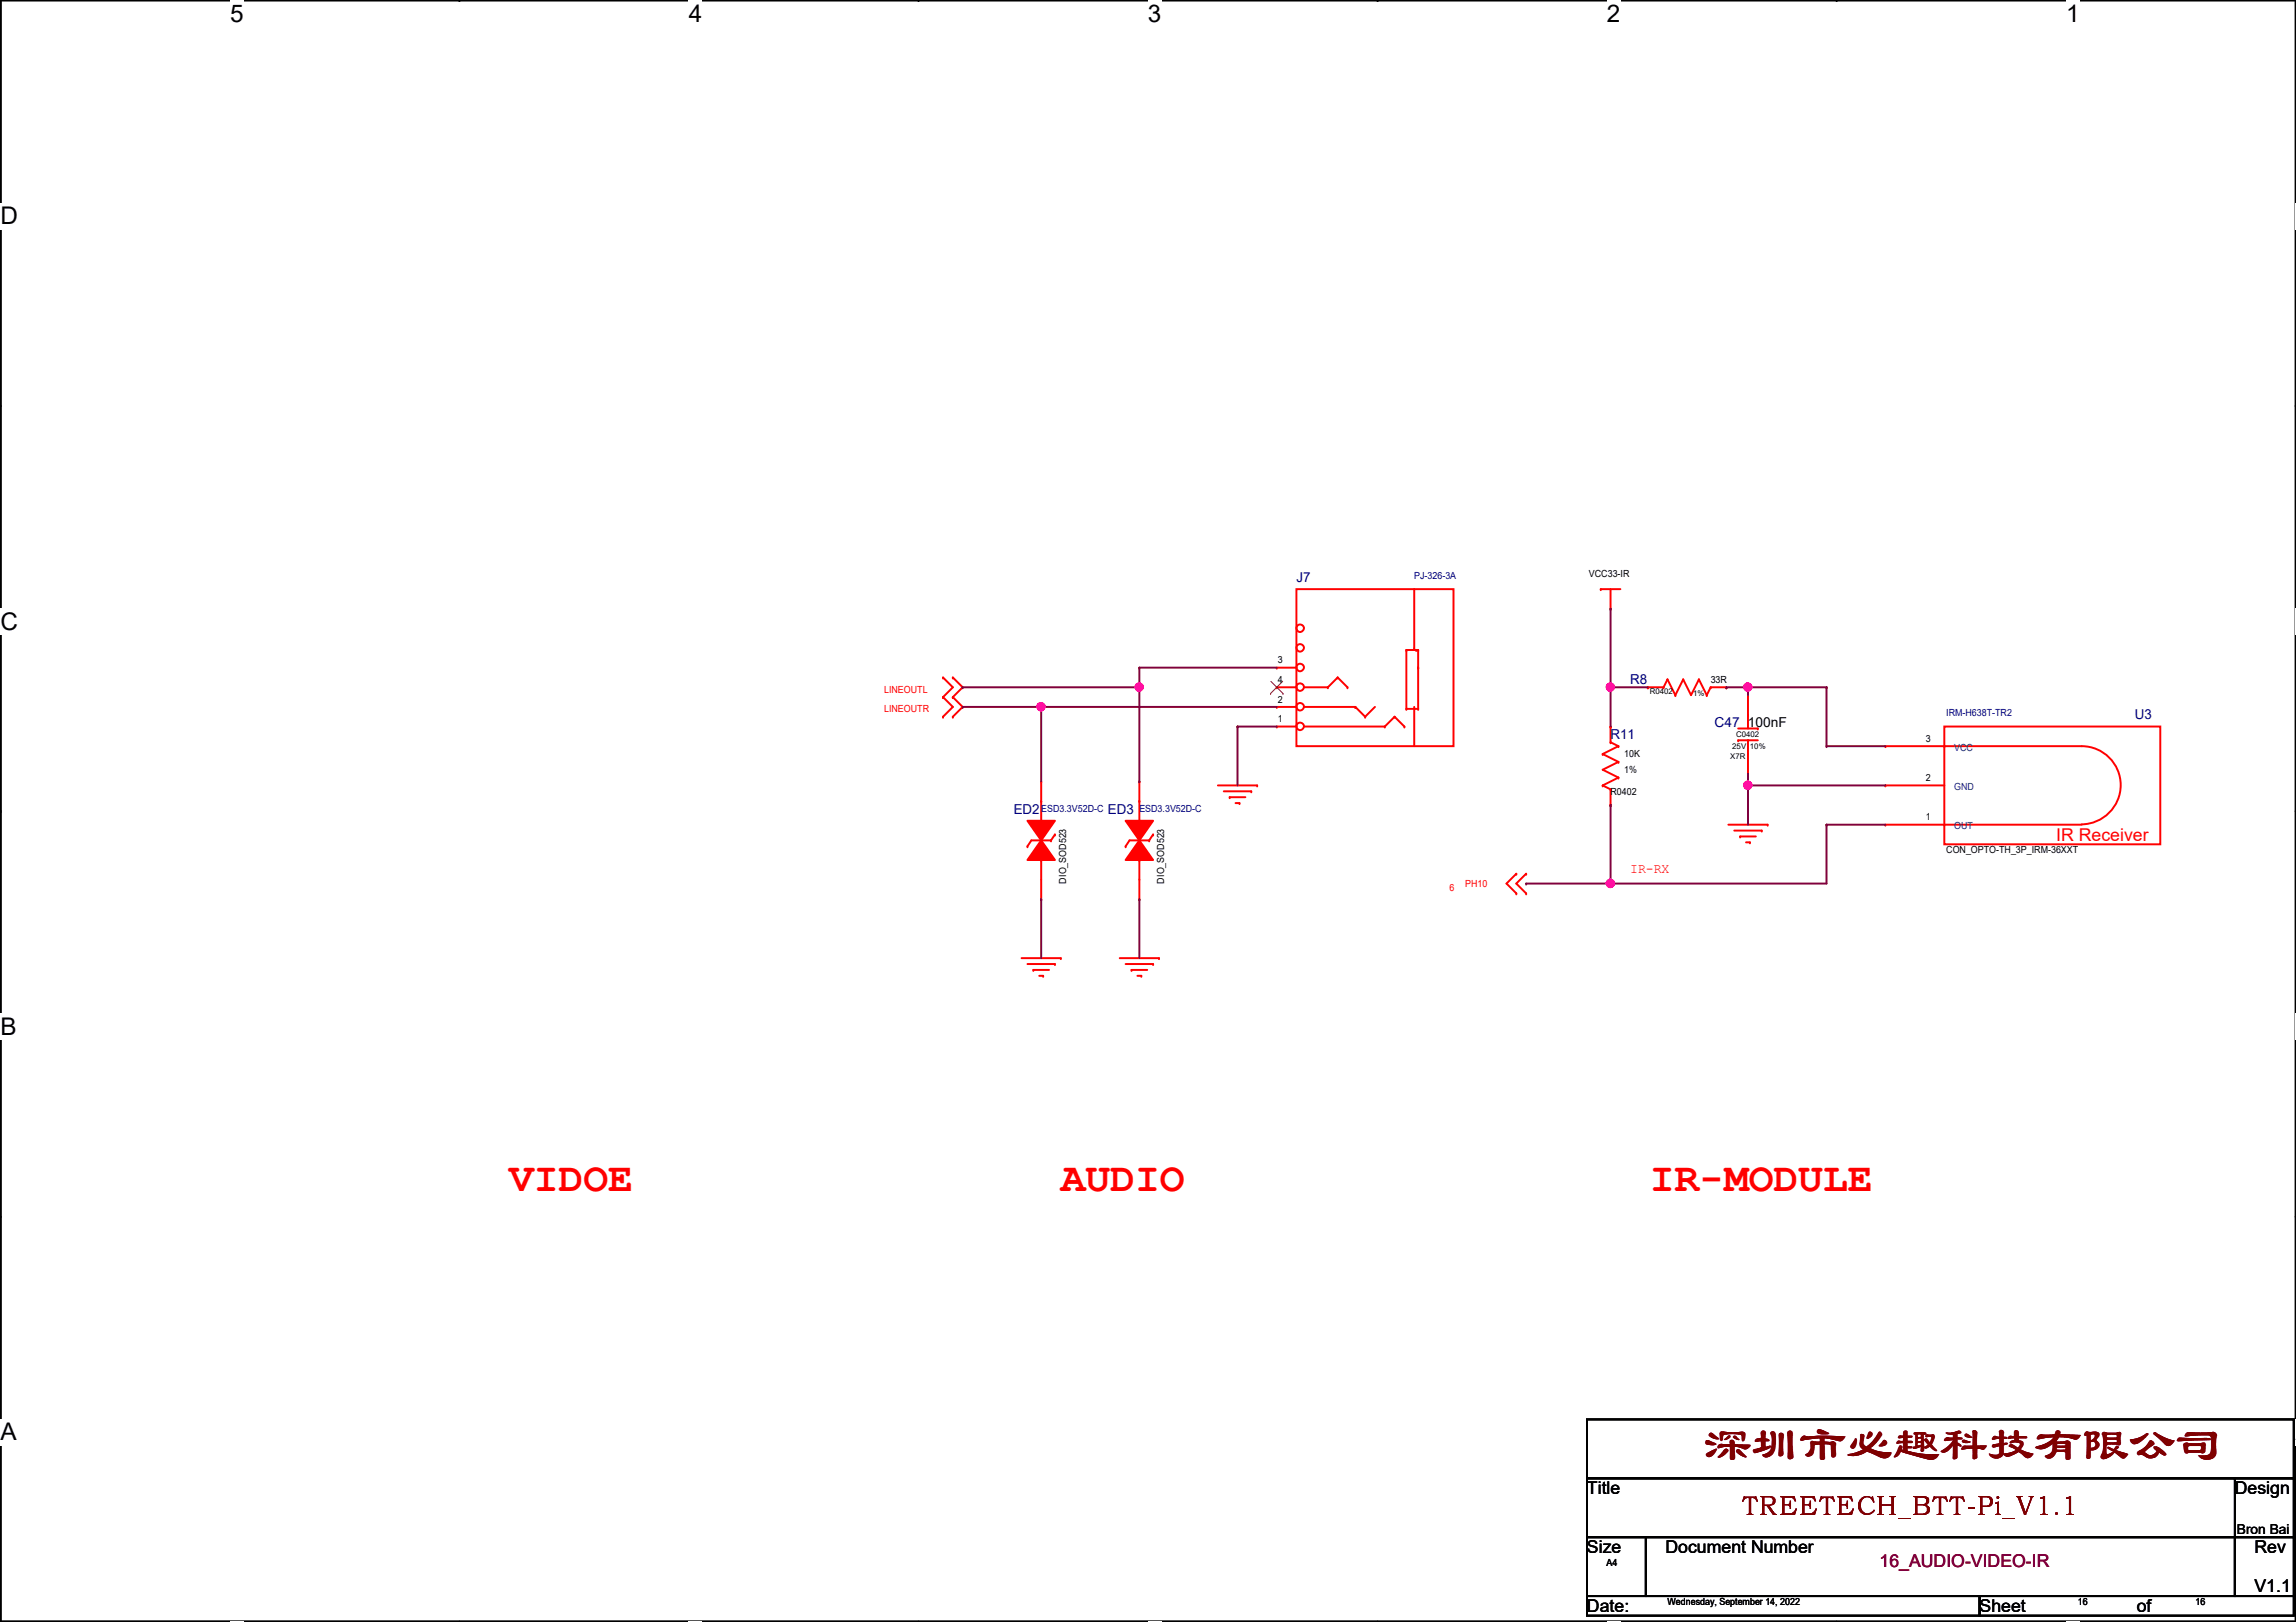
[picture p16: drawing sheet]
<svg xmlns="http://www.w3.org/2000/svg" width="297mm" height="210mm" viewBox="0 0 297 210" stroke-linecap="round" stroke-linejoin="round" font-family="sans-serif">
<defs><g id="words">
<text font-size="6.1" fill="#7f0000" x="220.6" y="188.9">深圳市必趣科技有限公司</text>
<g font-size="5.3" fill="#f00">
<text x="65.9" y="154.1">VIDOE</text>
<text x="137.2" y="154.1">AUDIO</text>
<text x="213.4" y="154.1">IR-MODULE</text>
</g>
<text font-size="3.5" fill="#7f0000" x="225.4" y="196.1">TREETECH_BTT-Pi_V1.1</text>
<g font-size="3.1">
<text x="29.8" y="2.8">5</text>
<text x="89.1" y="2.8">4</text>
<text x="148.5" y="2.8">3</text>
<text x="207.9" y="2.8">2</text>
<text x="267.3" y="2.8">1</text>
<text x=".1" y="29">D</text>
<text x=".1" y="81.5">C</text>
<text x=".1" y="133.9">B</text>
<text x=".1" y="186.4">A</text>
<text x="297" y="186.4">A</text>
</g>
<text font-size="2.3" fill="#f00" x="266" y="108.8">IR Receiver</text>
<g font-size="2.3">
<text x="205.3" y="193.4">Title</text>
<text x="289.1" y="193.4">Design</text>
<text x="205.3" y="201">Size</text>
<text x="215.5" y="201">Document Number</text>
<text x="291.7" y="201">Rev</text>
<text x="205.3" y="208.6">Date:</text>
<text x="256.1" y="208.6">Sheet</text>
<text x="276.4" y="208.6">of</text>
<text x="291.7" y="206.1">V1.1</text>
</g>
<text font-size="2.3" fill="#7f003f" x="243.2" y="202.8">16_AUDIO-VIDEO-IR</text>
<g font-size="1.8" fill="#00007f">
<text x="167.7" y="75.3">J7</text>
<text x="210.9" y="88.5">R8</text>
<text x="208.4" y="95.6">R11</text>
<text x="221.8" y="94.1">C47</text>
<text x="276.2" y="93.1">U3</text>
<text x="131.1" y="105.3">ED2</text>
<text x="143.3" y="105.3">ED3</text>
</g>
<g font-size="1.8">
<text x="226.1" y="94.1">100nF</text>
<text x="289.4" y="198.5">Bron Bai</text>
</g>
<text font-size="1.8" fill="#f00" x="210.9" y="112.9">IR-RX</text>
<g font-size="1.3" fill="#00007f">
<text x="183" y="74.9">PJ-326-3A</text>
<text x="251.8" y="92.7">IRM-H638T-TR2</text>
<text x="134.7" y="105.1">ESD3.3V52D-C</text>
<text x="147.4" y="105.1">ESD3.3V52D-C</text>
</g>
<g font-size="1.3">
<text x="205.6" y="74.6">VCC33-IR</text>
<text x="165.3" y="85.9">3</text>
<text x="165.3" y="88.4">4</text>
<text x="221.3" y="88.3">33R</text>
<text x="165.3" y="90.9">2</text>
<text x="165.3" y="93.5">1</text>
<text x="210.1" y="98">10K</text>
<text x="210.1" y="100">1%</text>
<text x="249.1" y="96">3</text>
<text x="249.1" y="101.1">2</text>
<text x="208.4" y="102.8">R0402</text>
<text x="249.1" y="106.2">1</text>
<text x="251.8" y="110.4">CON_OPTO-TH_3P_IRM-36XXT</text>
<text x="137.9" y="114.3" transform="rotate(-90 137.9 114.3)">DIO_SOD523</text>
<text x="150.6" y="114.3" transform="rotate(-90 150.6 114.3)">DIO_SOD523</text>
<text x="207.9" y="202.6">A4</text>
<text x="215.7" y="207.7">Wednesday, September 14, 2022</text>
<text x="268.8" y="207.7">16</text>
<text x="284.1" y="207.7">16</text>
</g>
<g font-size="1.3" fill="#f00">
<text x="114.4" y="89.6">LINEOUTL</text>
<text x="114.4" y="92.2">LINEOUTR</text>
<text x="187.5" y="115.3">6</text>
<text x="189.6" y="114.8">PH10</text>
</g>
<g font-size="1.3" fill="#003f7f">
<text x="252.8" y="97.2">VCC</text>
<text x="252.8" y="107.3">OUT</text>
<text x="252.8" y="102.2">GND</text>
</g>
<g font-size="1">
<text x="213.4" y="89.8">R0402</text>
<text x="219" y="90.1">1%</text>
<text x="224.6" y="95.4">C0402</text>
<text x="223.9" y="98.2">X7R</text>
<text x="224.1" y="96.9">25V 10%</text>
</g>
</g></defs>
<path d="M.1 0h296.9v209.8h-296.9z" fill="none" stroke="#000" stroke-width=".25"/>
<g fill="#fff">
<path d="M29.8 0h1.7v3.5h-1.7z"/>
<path d="M29.8 209.8h1.7v.1h-1.7z"/>
</g>
<path d="M59.4 0h.1M59.4 209.8h.1" fill="none" stroke="#000" stroke-width=".25"/>
<g fill="#fff">
<path d="M89.1 0h1.7v3.5h-1.7z"/>
<path d="M89.1 209.8h1.7v.1h-1.7z"/>
</g>
<path d="M118.8 0h.1M118.8 209.8h.1" fill="none" stroke="#000" stroke-width=".25"/>
<g fill="#fff">
<path d="M148.5 0h1.7v3.5h-1.7z"/>
<path d="M148.5 209.8h1.7v.1h-1.7z"/>
</g>
<path d="M178.2 0h.1M178.2 209.8h.1" fill="none" stroke="#000" stroke-width=".25"/>
<g fill="#fff">
<path d="M207.9 0h1.7v3.5h-1.7z"/>
<path d="M207.9 209.8h1.7v.1h-1.7z"/>
</g>
<path d="M237.6 0h.1M237.6 209.8h.1" fill="none" stroke="#000" stroke-width=".25"/>
<g fill="#fff">
<path d="M267.3 0h1.7v3.5h-1.7z"/>
<path d="M267.3 209.8h1.7v.1h-1.7z"/>
<path d="M.1 26.2h2.2v3.5h-2.2z"/>
<path d="M297 26.2h.1v3.5h-.1z"/>
<path d="M.1 78.7h2.2v3.5h-2.2z"/>
<path d="M297 78.7h.1v3.5h-.1z"/>
</g>
<path d="M.1 52.5h.1M297 52.5h.1" fill="none" stroke="#000" stroke-width=".25"/>
<g fill="#fff">
<path d="M.1 131.1h2.1v3.5h-2.1z"/>
<path d="M297 131.1h.1v3.5h-.1z"/>
</g>
<path d="M.1 104.9h.1M297 104.9h.1" fill="none" stroke="#000" stroke-width=".25"/>
<g fill="#fff">
<path d="M.1 183.6h2.1v3.5h-2.1z"/>
<path d="M297 183.6h.1v3.5h-.1z"/>
</g>
<path d="M.1 157.4h.1M297 157.4h.1M205.3 183.7h91.5v7.6h-91.5zM205.3 191.3h91.5v7.6h-91.5zM205.3 198.9h7.6v7.6h-7.6zM212.9 198.9h76.2v7.6h-76.2zM289.1 198.9h7.7v7.6h-7.7zM289.1 191.3h.1M289.1 191.3v7.6M205.3 206.5h50.8v2.6h-50.8zM256.1 206.5h40.7v2.6h-40.7z" fill="none" stroke="#000" stroke-width=".25"/>
<g fill="none" stroke="#f00" stroke-width=".25">
<path d="M167.7 76.2h20.3v20.4h-20.3zM183 76.2v7.7M207.1 76.2h.1M207.1 76.2h2.5M208.4 78.8h.1M208.4 76.2v2.6M122 87.7h.1M122 90.2h.1M122 92.8h.1M122 87.7l1.3 1.2-1.3 1.3M122 90.2l1.3 1.3-1.3 1.3M123.3 90.2h.1"/>
<path d="M123.3 87.7h.1M123.3 92.8h.1M123.3 87.7l1.2 1.2-1.2 1.3M123.3 90.2l1.2 1.3-1.2 1.3M165.2 86.4h.1M165.2 91.5h.1M165.2 94h.1M165.2 88.9h.1M165.2 88.9h2.5M165.2 91.5h2.5M165.2 94h2.5M165.2 86.4h2.5"/>
<path d="M168.7 88.9h3.1M168.7 91.5h6.6M168.7 94h10.5M171.8 88.9h.1M173.1 87.7h.1M173.1 87.7l-1.3 1.2M173.1 87.7l1.2 1.2M174.3 88.9h.1M175.3 91.5h.1M175.3 91.5l1.3 1.3M176.6 92.8h.1M177.9 91.5l-1.3 1.3"/>
<path d="M179.2 94h.1M180.4 92.8h.1M180.4 92.8l-1.2 1.2M180.4 92.8l1.3 1.2M181.7 94h.1M181.9 84.1h.1M181.9 91.7h.1M181.9 84.1h1.6M181.9 84.1v7.6M181.9 91.7h1.6M183 83.9h.1M183 91.5v5.1"/>
<path d="M183.2 84.1h.1M183.5 91.7h.1M183.5 86.4h.1M183.5 84.1h.1M183.5 84.1v7.6M213.2 88.9h.1M213.2 88.9h2M215.2 88.9h.1M215.7 87.9h.1M215.7 87.9l-.5 1M215.7 87.9l1 2.1M216.7 90h.1"/>
<path d="M217.8 87.9h.1M217.8 87.9l-1.1 2.1M217.8 87.9l1 2.1 1-2.1M219.8 87.9h.1M219.8 87.9l1 2.1M220.8 90h.1M221.3 88.9h.1M221.3 88.9h2M221.3 88.9l-.5 1.1M223.3 88.9h.1M133.4 108.8h2.6M134.7 111.3h.1"/>
<path d="M134.7 103.7h.1M134.7 103.7v2.5M134.7 111.3v2.5M136 108.8h.1M157.6 101.6h5M158.3 102.4h3.6M159.1 103.2h.1M159.1 103.2h2M159.8 103.9h.6M160.4 103.9h.1M161.9 102.4h.1M162.6 101.6h.1"/>
<path d="M196.2 115.6h.1M196.2 113.1h.1M196.2 113.1l-1.3 1.2 1.3 1.3M197.4 115.6h.1M197.4 113.1h.1M197.4 113.1l-1.2 1.2 1.2 1.3M223.6 106.7h5.1M224.4 107.5h3.5M225.1 108.2h.1M225.1 108.2h2.1M225.9 109h.5M226.4 109h.1"/>
<path d="M227.9 107.5h.1M228.7 106.7h.1M132.2 124h5M132.9 124.8h3.6M133.7 125.5h.1M133.7 125.5h2M134.4 126.3h.6M135 126.3h.1M136.5 124.8h.1M137.2 124h.1M144.9 124h5M145.6 124.8h3.6"/>
<path d="M146.4 125.5h.1M146.4 125.5h2M147.1 126.3h.6M147.7 126.3h.1M149.2 124.8h.1M149.9 124h.1"/>
<circle cx="168.2" cy="88.9" r=".49"/>
<circle cx="168.2" cy="81.3" r=".49"/>
<circle cx="168.2" cy="83.8" r=".49"/>
<circle cx="168.2" cy="91.5" r=".49"/>
<circle cx="168.2" cy="94" r=".49"/>
<circle cx="168.2" cy="86.4" r=".49"/>
</g>
<path d="M164.4 89.7h.1M164.4 88.2l1.6 1.5M165.9 88.2l-1.5 1.5M166 89.7h.1" fill="none" stroke="#7f3f00" stroke-width=".13"/>
<path d="M134.7 108.8l1.8 2.5h-3.6z" fill-rule="evenodd" fill="#f00"/>
<path d="M132.9 109.5h.1M133.4 108.8l-.5 .7M134.7 108.8l1.8 2.5h-3.6zM136.5 108h.1M136.5 108l-.5 .8" fill="none" stroke="#f00" stroke-width=".25"/>
<path d="M132.9 106.2h3.6l-1.8 2.6z" fill-rule="evenodd" fill="#f00"/>
<g fill="none" stroke="#f00" stroke-width=".25">
<path d="M207.3 97.6h.1M207.3 97.6l2.1 1M208.4 94h.1M208.4 96.1h.1M208.4 94v2.1M208.4 96.1l1 .5M209.4 96.6h.1M209.4 98.6h.1M209.4 96.6l-2.1 1M209.4 98.6l-2.1 1 2.1 1M224.9 95.8h.1M224.9 95.8h2.5"/>
<path d="M224.9 94.3h2.5M226.1 92.5h.1M226.1 95.8h.1M226.1 90h.1M226.1 90v4.3M226.1 95.8v4.3M227.4 94.3h.1M243.9 96.6h25.4a5.1 5.1 0 0 1 5.1 5 5.1 5.1 0 0 1-5.1 5.1M243.9 96.6h.1M251.5 94h28v15.3h-28zM251.5 96.6h.1M132.9 106.2h3.6l-1.8 2.6z"/>
<path d="M134.7 116.4h.1M134.7 101.1h.1M134.7 101.1v2.6M134.7 113.8v2.6M146.1 108.8h2.6M147.4 111.3h.1M147.4 103.7h.1M147.4 103.7v2.5M147.4 111.3v2.5M148.7 108.8h.1M207.3 101.6h.1M207.3 101.6l1.1 .6"/>
<path d="M208.4 104.2h.1M208.4 102.2h.1M208.4 102.2v2M209.4 100.6h.1M209.4 100.6l-2.1 1M226.1 100.1h.1M243.9 106.7h.1M243.9 101.6h.1M243.9 106.7h25.4M243.9 101.6h7.6M251.5 106.7h.1"/>
</g>
<path d="M147.4 108.8l1.8 2.5h-3.6z" fill-rule="evenodd" fill="#f00"/>
<path d="M145.6 109.5h.1M146.1 108.8l-.5 .7M147.4 108.8l1.8 2.5h-3.6zM149.2 108h.1M149.2 108l-.5 .8" fill="none" stroke="#f00" stroke-width=".25"/>
<path d="M145.6 106.2h3.6l-1.8 2.6z" fill-rule="evenodd" fill="#f00"/>
<path d="M145.6 106.2h3.6l-1.8 2.6zM147.4 116.4h.1M147.4 101.1h.1M147.4 101.1v2.6M147.4 113.8v2.6" fill="none" stroke="#f00" stroke-width=".25"/>
<g fill="none" stroke="#7f003f" stroke-width=".25">
<path d="M124.5 91.5h.1M124.5 88.9h.1M124.5 91.5h40.7M124.5 88.9h22.9v12.2M134.7 91.5h.1M134.7 91.5v9.6M160.1 94h.1M160.1 94h5.1M134.7 116.4h.1M134.7 116.4v7.6M147.4 116.4h.1M147.4 101.1h.1"/>
<path d="M147.4 116.4v7.6"/>
</g>
<circle cx="134.7" cy="91.5" r=".49" fill="#f0f"/>
<circle cx="134.7" cy="91.5" r=".49" fill="none" stroke="#f0f" stroke-width=".25"/>
<path d="M160.1 94h.1M160.1 94v7.6M208.4 88.9h.1M208.4 88.9v5.1M197.4 114.3h.1M197.4 114.3h11" fill="none" stroke="#7f003f" stroke-width=".25"/>
<circle cx="208.3" cy="88.9" r=".49" fill="#f0f"/>
<circle cx="208.3" cy="88.9" r=".49" fill="none" stroke="#f0f" stroke-width=".25"/>
<path d="M208.4 104.2h.1M208.4 104.2v10.1" fill="none" stroke="#7f003f" stroke-width=".25"/>
<circle cx="208.3" cy="114.3" r=".49" fill="#f0f"/>
<circle cx="208.3" cy="114.3" r=".49" fill="none" stroke="#f0f" stroke-width=".25"/>
<path d="M208.4 78.8h.1M208.4 78.8v10.1M208.4 88.9h.1M208.4 88.9h4.8M223.3 88.9h.1M223.3 88.9h2.8M226.1 101.6h.1M226.1 101.6v5.1" fill="none" stroke="#7f003f" stroke-width=".25"/>
<circle cx="226.1" cy="101.6" r=".49" fill="#f0f"/>
<circle cx="226.1" cy="101.6" r=".49" fill="none" stroke="#f0f" stroke-width=".25"/>
<g fill="none" stroke="#7f003f" stroke-width=".25">
<path d="M226.1 88.9h.1M226.1 88.9v1.1M236.3 88.9h.1M236.3 96.6h.1M236.3 88.9v7.7M236.3 96.6h7.6M208.4 114.3h.1M226.1 101.6h.1M226.1 100.1h.1M226.1 101.6h17.8M226.1 100.1v1.5M236.3 106.7h.1"/>
<path d="M236.3 106.7v7.6h-27.9M236.3 106.7h7.6"/>
</g>
<circle cx="226.1" cy="88.9" r=".49" fill="#f0f"/>
<circle cx="226.1" cy="88.9" r=".49" fill="none" stroke="#f0f" stroke-width=".25"/>
<path d="M147.4 86.4h.1M147.4 88.9h.1M147.4 86.4h17.8M147.4 86.4v2.5M226.1 88.9h10.2M236.3 88.9h.1" fill="none" stroke="#7f003f" stroke-width=".25"/>
<circle cx="147.4" cy="88.9" r=".49" fill="#f0f"/>
<circle cx="147.4" cy="88.9" r=".49" fill="none" stroke="#f0f" stroke-width=".25"/>
<circle cx="134.7" cy="91.5" r=".49" fill="#f0f"/>
<circle cx="134.7" cy="91.5" r=".49" fill="none" stroke="#f0f" stroke-width=".25"/>
<circle cx="208.3" cy="88.9" r=".49" fill="#f0f"/>
<circle cx="208.3" cy="88.9" r=".49" fill="none" stroke="#f0f" stroke-width=".25"/>
<circle cx="208.3" cy="114.3" r=".49" fill="#f0f"/>
<circle cx="208.3" cy="114.3" r=".49" fill="none" stroke="#f0f" stroke-width=".25"/>
<circle cx="226.1" cy="101.6" r=".49" fill="#f0f"/>
<circle cx="226.1" cy="101.6" r=".49" fill="none" stroke="#f0f" stroke-width=".25"/>
<circle cx="226.1" cy="88.9" r=".49" fill="#f0f"/>
<circle cx="226.1" cy="88.9" r=".49" fill="none" stroke="#f0f" stroke-width=".25"/>
<circle cx="147.4" cy="88.9" r=".49" fill="#f0f"/>
<circle cx="147.4" cy="88.9" r=".49" fill="none" stroke="#f0f" stroke-width=".25"/>
<use href="#words"/>
</svg>
